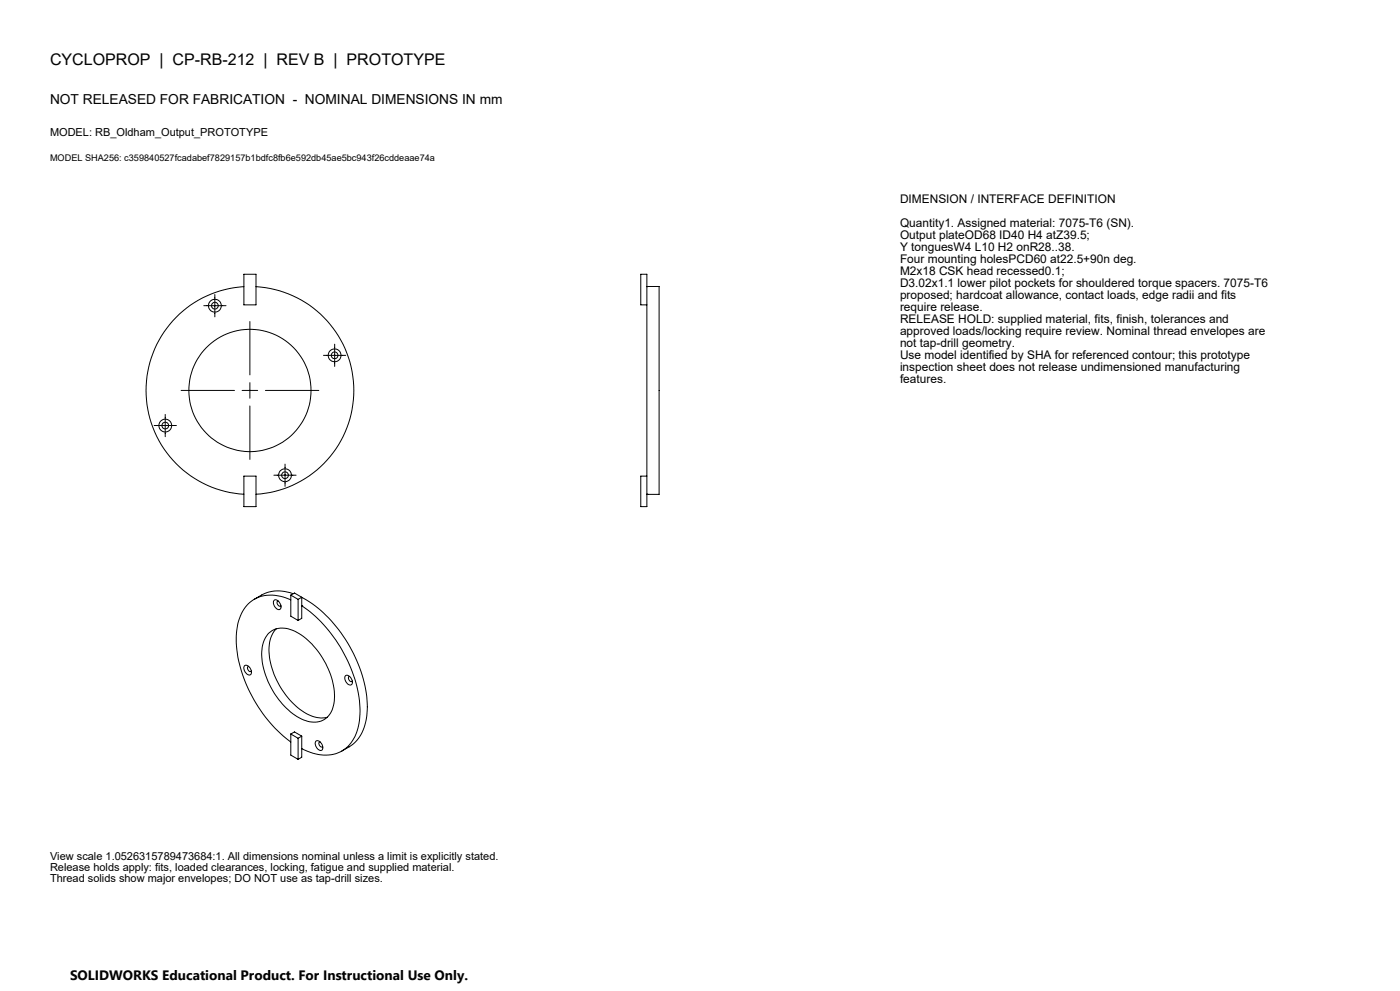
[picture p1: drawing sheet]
<svg xmlns="http://www.w3.org/2000/svg" width="420mm" height="297mm" viewBox="0 0 420 297" stroke-linecap="round" stroke-linejoin="round" font-family="sans-serif">
<defs><g id="words">
<text font-size="4.8" x="15" y="19.4">CYCLOPROP | CP-RB-212 | REV B | PROTOTYPE</text>
<g font-size="4.1">
<text x="15" y="31.1">NOT RELEASED FOR FABRICATION - NOMINAL DIMENSIONS IN mm</text>
<text x="21" y="293.7">SOLIDWORKS Educational Product. For Instructional Use Only.</text>
</g>
<g font-size="3.6">
<text x="270" y="60.8">DIMENSION / INTERFACE DEFINITION</text>
<text x="270" y="68">Quantity1. Assigned material: 7075-T6 (SN).</text>
<text x="270" y="71.6">Output plateOD68 ID40 H4 atZ39.5;</text>
<text x="270" y="75.2">Y tonguesW4 L10 H2 onR28..38.</text>
<text x="270" y="78.8">Four mounting holesPCD60 at22.5+90n deg.</text>
<text x="270" y="82.4">M2x18 CSK head recessed0.1;</text>
<text x="270" y="86">D3.02x1.1 lower pilot pockets for shouldered torque spacers. 7075-T6</text>
<text x="270" y="89.6">proposed; hardcoat allowance, contact loads, edge radii and fits</text>
<text x="270" y="93.2">require release.</text>
<text x="270" y="96.8">RELEASE HOLD: supplied material, fits, finish, tolerances and</text>
<text x="270" y="100.4">approved loads/locking require review. Nominal thread envelopes are</text>
<text x="270" y="104">not tap-drill geometry.</text>
<text x="270" y="107.6">Use model identified by SHA for referenced contour; this prototype</text>
<text x="270" y="111.2">inspection sheet does not release undimensioned manufacturing</text>
<text x="270" y="114.8">features.</text>
</g>
<g font-size="3.3">
<text x="15" y="40.7">MODEL: RB_Oldham_Output_PROTOTYPE</text>
<text x="15" y="257.7">View scale 1.0526315789473684:1. All dimensions nominal unless a limit is explicitly stated.</text>
<text x="15" y="261.1">Release holds apply: fits, loaded clearances, locking, fatigue and supplied material.</text>
<text x="15" y="264.5">Thread solids show major envelopes; DO NOT use as tap-drill sizes.</text>
</g>
<text font-size="2.7" x="15" y="48.4">MODEL SHA256: c359840527fcadabef7829157b1bdfc8fb6e592db45ae5bc943f26cddeaae74a</text>
</g></defs>
<g fill="none" stroke="#000" stroke-width=".3">
<path d="M61.1 91.6h6.7M64.5 88.3v6.7M73.2 85.9a31.2 31.2 0 0 0-29.4 31.1 31.2 31.2 0 0 0 29.4 31.1M73.2 82.2h3.6v9.2h-3.6zM75 96.4v16M76.8 85.9a31.2 31.2 0 0 1 29.4 31.1 31.2 31.2 0 0 1-29.4 31.1M194.1 85.9v62.2M194.1 85.9h.1M194.1 85.9h3.6v62.3h-3.6M194.1 85.9v-3.7h-1.9v9.2h1.9M54.3 117h16M72.6 117h4.7"/>
<path d="M75 114.7v4.6M79.6 117h16M97 106.5h6.7M100.4 103.1v6.7M46.2 127.5h6.7M49.6 124.2v6.7M75 121.7v16M85.5 139.1v6.7M73.2 142.7h3.6v9.1h-3.6zM82.2 142.4h6.6M194.1 148.1h.1M194.1 142.7h-1.9v9.1h1.9v-3.7"/>
<path d="M82.3 179.8a1.86 1.86 0 0 1 1.7 2.8 1.89 1.89 0 0 1-1.9-2.5zM87.2 179.8a11.2 11.2 0 0 0-12.7 1.1 15.7 15.7 0 0 0-3.6 12.7 42.1 42.1 0 0 0 16.3 28.8M87.2 178.4l2.2 1.2M87.2 178.4l1.1-.7 2.2 1.3M87.2 178.4v6.3l2.2 1.2M88 177.9a11.3 11.3 0 0 0-9.5 .4l-2.2 1.3M89.4 179.6v6.3M90.5 179a40.5 40.5 0 0 1 18.8 25.5 21.3 21.3 0 0 1-1.4 16.3l-1.9 2.1-3.4 2.2M90.5 179v6.3l-1.1 .6M90.5 179l-1.1 .6M73.3 199.6a1.5 1.5 0 0 1 2.1 1.4 .87 .87 0 0 1-.4 1.3 .87 .87 0 0 1-1.2-.6 2.06 2.06 0 0 1-.5-2.1zM74.6 199.7a.8 .8 0 0 0-.2 1.1 .8 .8 0 0 0 1 .3"/>
<path d="M80.4 190a6.6 6.6 0 0 1 8.1-.8 23.7 23.7 0 0 1 11.8 20.9 6.4 6.4 0 0 1-5 6.3 12.3 12.3 0 0 1-10-4.7 23.6 23.6 0 0 1-6.7-17.1 8.2 8.2 0 0 1 1.8-4.6zM82.9 188.5a10.3 10.3 0 0 0-1.9 9.4 24.1 24.1 0 0 0 11.6 16.3 8.1 8.1 0 0 0 5.6 .7M83.5 180.1a.81 .81 0 0 0-.2 1.1 .81 .81 0 0 0 1 .3M90.5 181.5a41.5 41.5 0 0 1 17.5 31.5 13.4 13.4 0 0 1-5.3 12 12.4 12.4 0 0 1-12.2-.6M90.5 181.5h.1M87.2 220l1.1-.6 2.2 1.2M87.2 220v6.3l2.2 1.3M87.2 220l2.2 1.3M103.6 202.6a1.52 1.52 0 0 1 2.1 1.4 .89 .89 0 0 1-.4 1.3 .89 .89 0 0 1-1.2-.6 1.96 1.96 0 0 1-.5-2.1zM104.9 202.7a.81 .81 0 0 0-.2 1.1 .81 .81 0 0 0 1 .3M89.4 221.3v6.3M90.5 220.6v6.3l-1.1 .7"/>
<path d="M90.5 220.6l-1.1 .7M94.7 222.2a1.58 1.58 0 0 1 2.1 1.6 .81 .81 0 0 1-.3 1.1 .81 .81 0 0 1-1.1-.4 2.17 2.17 0 0 1-.7-2.3zM96 222.4a.78 .78 0 0 0-.2 1 .78 .78 0 0 0 1 .3"/>
<circle cx="64.5" cy="91.6" r="1.94"/>
<circle cx="64.5" cy="91.6" r="1.01"/>
<circle cx="75" cy="117" r="18.3"/>
<circle cx="100.4" cy="106.5" r="1.01"/>
<circle cx="100.4" cy="106.5" r="1.92"/>
<circle cx="49.6" cy="127.5" r="1"/>
<circle cx="49.6" cy="127.5" r="1.92"/>
<circle cx="85.5" cy="142.4" r="1.01"/>
<circle cx="85.5" cy="142.4" r="1.93"/>
</g>
<use href="#words"/>
</svg>
